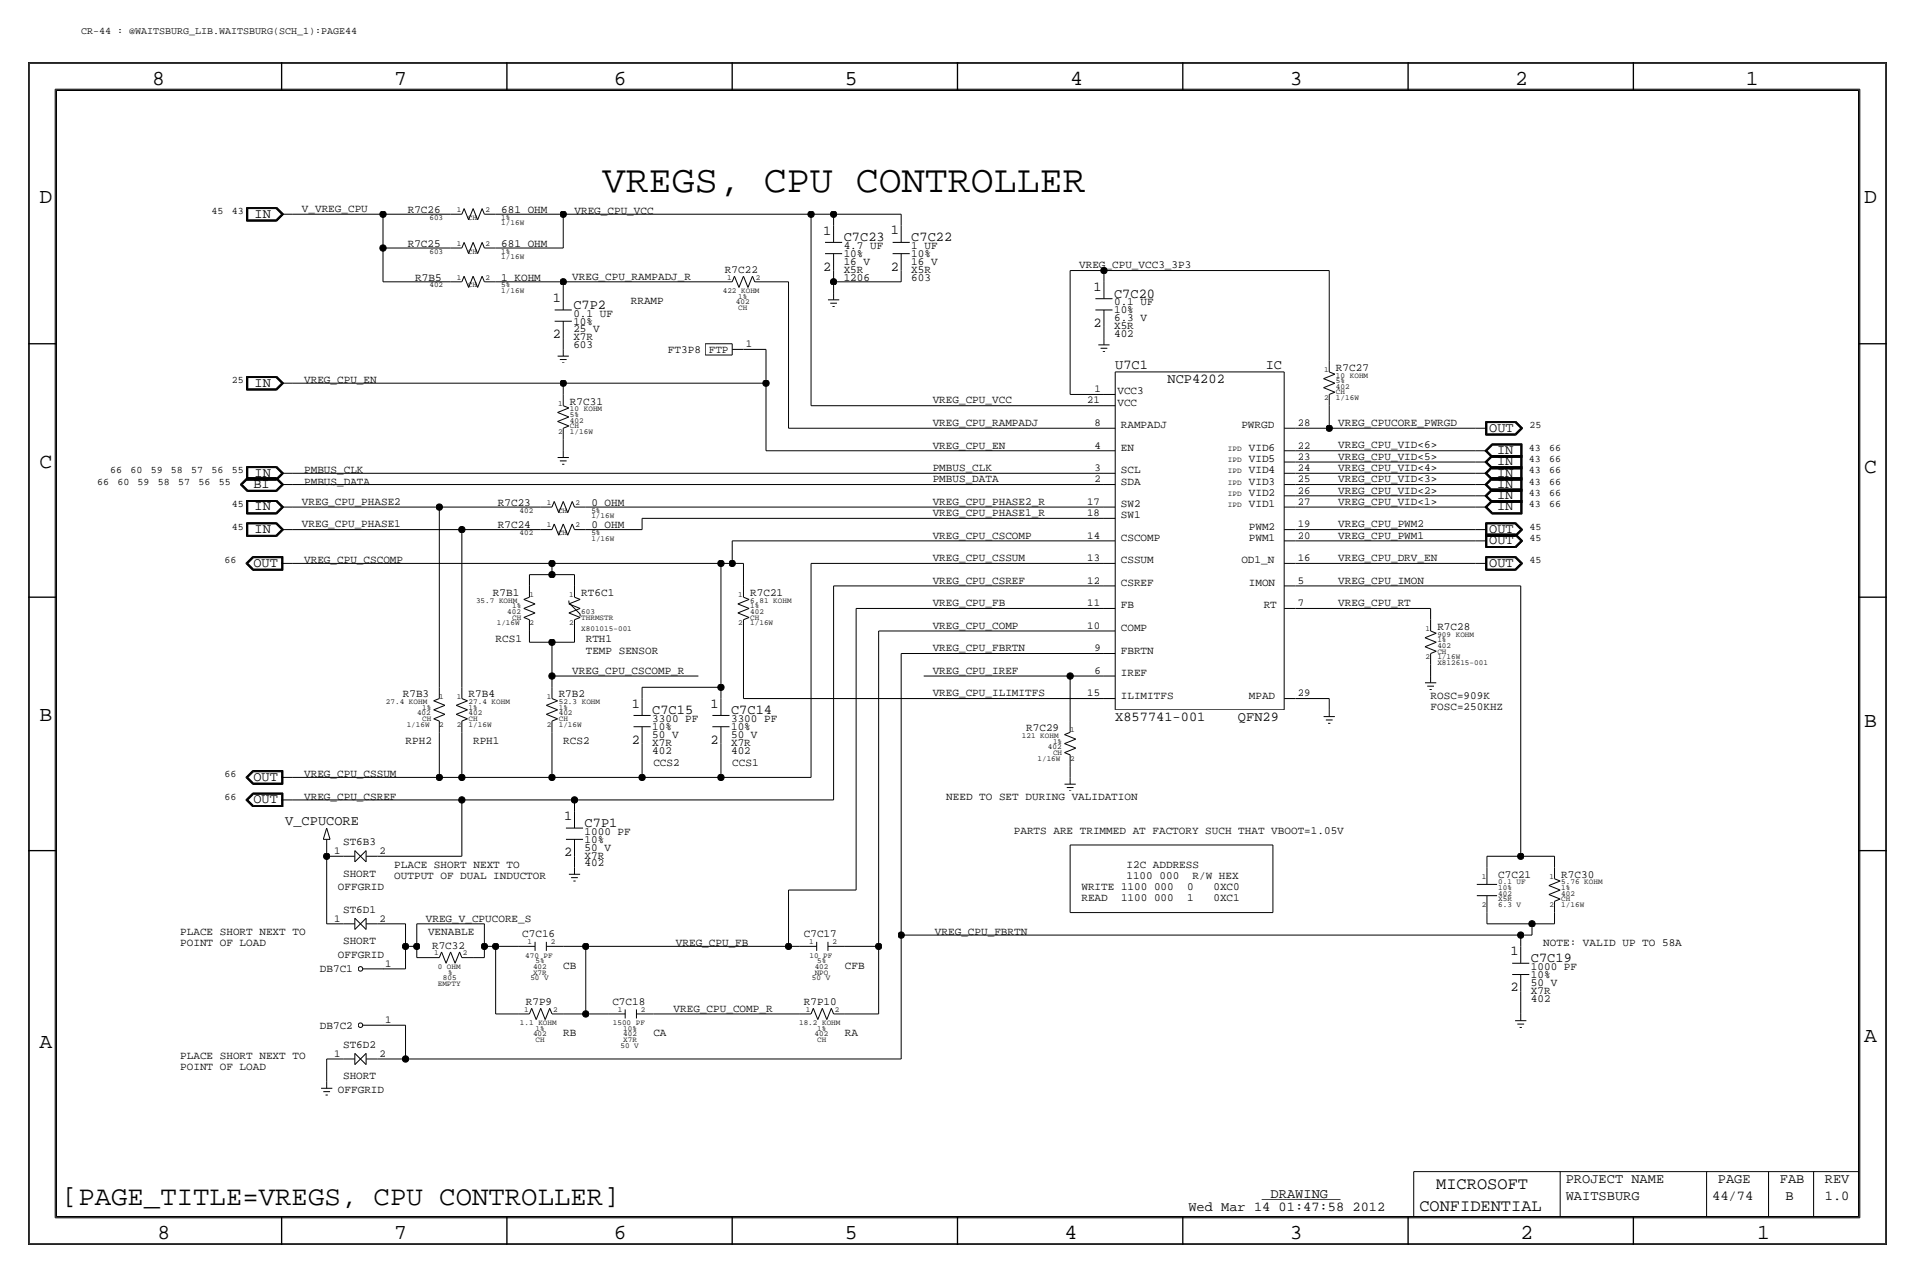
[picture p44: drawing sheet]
<svg xmlns="http://www.w3.org/2000/svg" width="432mm" height="287mm" viewBox="0 0 432 287" stroke-linecap="round" stroke-linejoin="round" font-family="sans-serif">
<defs><g id="words">
<text font-size="8.6" x="135.9" y="43.2">VREGS, CPU CONTROLLER</text>
<text font-size="6.2" x="14" y="271.8">[PAGE_TITLE=VREGS, CPU CONTROLLER]</text>
<g font-size="4.8">
<text x="34.3" y="19.1">8</text>
<text x="88.9" y="19.1">7</text>
<text x="138.4" y="19.1">6</text>
<text x="190.5" y="19.1">5</text>
<text x="241.3" y="19.1">4</text>
<text x="290.8" y="19.1">3</text>
<text x="341.6" y="19.1">2</text>
<text x="393.7" y="19.1">1</text>
<text x="8.9" y="45.8">D</text>
<text x="420.4" y="45.8">D</text>
<text x="8.9" y="105.5">C</text>
<text x="420.4" y="106.7">C</text>
<text x="8.9" y="162.6">B</text>
<text x="420.4" y="163.9">B</text>
<text x="8.9" y="236.3">A</text>
<text x="420.4" y="235">A</text>
<text x="35.5" y="279.4">8</text>
<text x="88.9" y="279.4">7</text>
<text x="138.4" y="279.4">6</text>
<text x="190.5" y="279.4">5</text>
<text x="240" y="279.4">4</text>
<text x="290.8" y="279.4">3</text>
<text x="342.9" y="279.4">2</text>
<text x="396.2" y="279.4">1</text>
</g>
<g font-size="3.8">
<text x="323.9" y="268">MICROSOFT</text>
<text x="320" y="273.1">CONFIDENTIAL</text>
</g>
<g font-size="3.1">
<text x="57.4" y="49.1">IN</text>
<text x="185.6" y="52.9">1</text>
<text x="200.9" y="52.9">1</text>
<text x="190.2" y="54.4">C7C23</text>
<text x="205.5" y="54.4">C7C22</text>
<text x="185.6" y="61">2</text>
<text x="200.9" y="61">2</text>
<text x="246.6" y="65.6">1</text>
<text x="124.7" y="68.1">1</text>
<text x="129.3" y="69.6">C7P2</text>
<text x="251.2" y="67.1">C7C20</text>
<text x="124.7" y="76.3">2</text>
<text x="246.6" y="73.7">2</text>
<text x="251.5" y="83.1">U7C1</text>
<text x="285.4" y="83.1">IC</text>
<text x="57.4" y="87.2">IN</text>
<text x="263.2" y="86.4">NCP4202</text>
<text x="335.8" y="97.3">OUT</text>
<text x="57.4" y="107.5">IN</text>
<text x="337.6" y="107.5">IN</text>
<text x="337.6" y="105">IN</text>
<text x="337.6" y="102.4">IN</text>
<text x="57.1" y="110">BI</text>
<text x="337.6" y="112.6">IN</text>
<text x="337.6" y="110">IN</text>
<text x="57.4" y="115.1">IN</text>
<text x="337.6" y="115.1">IN</text>
<text x="57.4" y="120.2">IN</text>
<text x="335.8" y="120.2">OUT</text>
<text x="335.8" y="122.7">OUT</text>
<text x="57.1" y="127.8">OUT</text>
<text x="335.8" y="127.8">OUT</text>
<text x="142.4" y="159.6">1</text>
<text x="147.1" y="161.1">C7C15</text>
<text x="160.2" y="159.6">1</text>
<text x="164.8" y="161.1">C7C14</text>
<text x="142.4" y="167.7">2</text>
<text x="160.2" y="167.7">2</text>
<text x="251.5" y="162.6">X857741-001</text>
<text x="279.1" y="162.6">QFN29</text>
<text x="57.1" y="176.1">OUT</text>
<text x="57.1" y="181.2">OUT</text>
<text x="127.2" y="185">1</text>
<text x="64.3" y="186.1">V_CPUCORE</text>
<text x="131.8" y="186.5">C7P1</text>
<text x="127.2" y="193.1">2</text>
<text x="340.6" y="215.4">1</text>
<text x="345.2" y="217">C7C19</text>
<text x="340.6" y="223.6">2</text>
<text x="353.1" y="266.8">PROJECT NAME</text>
<text x="387.3" y="266.8">PAGE</text>
<text x="401.3" y="266.8">FAB</text>
<text x="411.5" y="266.8">REV</text>
<text x="268" y="273.1">Wed Mar 14 01:47:58 2012</text>
<text x="286.5" y="270.1">DRAWING</text>
<text x="353.1" y="270.6">WAITSBURG</text>
<text x="386.1" y="270.6">44/74</text>
<text x="402.6" y="270.6">B</text>
<text x="411.5" y="270.6">1.0</text>
</g>
<g font-size="2.5">
<text x="68.1" y="47.8">V_VREG_CPU</text>
<text x="91.9" y="48.1">R7C26</text>
<text x="113" y="48.1">681 OHM</text>
<text x="129.5" y="48.3">VREG_CPU_VCC</text>
<text x="91.9" y="55.7">R7C25</text>
<text x="113" y="55.7">681 OHM</text>
<text x="190.2" y="56.2">4.7 UF</text>
<text x="190.2" y="58">10%</text>
<text x="190.2" y="59.7">16 V</text>
<text x="205.5" y="56.2">1 UF</text>
<text x="205.5" y="59.7">16 V</text>
<text x="205.5" y="58">10%</text>
<text x="93.6" y="63.3">R7B5</text>
<text x="113" y="63.3">1 KOHM</text>
<text x="129" y="63">VREG_CPU_RAMPADJ_R</text>
<text x="163.5" y="61.5">R7C22</text>
<text x="190.2" y="61.5">X5R</text>
<text x="190.2" y="63.3">1206</text>
<text x="205.5" y="61.5">X5R</text>
<text x="205.5" y="63.3">603</text>
<text x="243.3" y="60.5">VREG_CPU_VCC3_3P3</text>
<text x="129.3" y="71.4">0.1 UF</text>
<text x="142.2" y="68.6">RRAMP</text>
<text x="251.2" y="70.7">10%</text>
<text x="251.2" y="68.9">0.1 UF</text>
<text x="129.3" y="75">25 V</text>
<text x="129.3" y="76.8">X7R</text>
<text x="129.3" y="73.2">10%</text>
<text x="251.2" y="76">402</text>
<text x="251.2" y="74.2">X5R</text>
<text x="251.2" y="72.4">6.3 V</text>
<text x="129.3" y="78.5">603</text>
<text x="150.6" y="79.6">FT3P8</text>
<text x="159.8" y="79.6">FTP</text>
<text x="301.2" y="83.6">R7C27</text>
<text x="68.6" y="86.4">VREG_CPU_EN</text>
<text x="252" y="89">VCC3</text>
<text x="128.5" y="91.2">R7C31</text>
<text x="210.3" y="91">VREG_CPU_VCC</text>
<text x="252" y="91.5">VCC</text>
<text x="210.3" y="96.1">VREG_CPU_RAMPADJ</text>
<text x="210.3" y="101.1">VREG_CPU_EN</text>
<text x="252.7" y="101.6">EN</text>
<text x="252.7" y="96.6">RAMPADJ</text>
<text x="279.9" y="96.6">PWRGD</text>
<text x="281.6" y="101.7">VID6</text>
<text x="301.8" y="101.1">VREG_CPU_VID&lt;6&gt;</text>
<text x="301.8" y="96.1">VREG_CPUCORE_PWRGD</text>
<text x="68.6" y="106.7">PMBUS_CLK</text>
<text x="210.3" y="106.2">PMBUS_CLK</text>
<text x="252.7" y="106.7">SCL</text>
<text x="281.6" y="104.2">VID5</text>
<text x="281.6" y="106.7">VID4</text>
<text x="301.8" y="106.2">VREG_CPU_VID&lt;4&gt;</text>
<text x="301.8" y="103.7">VREG_CPU_VID&lt;5&gt;</text>
<text x="68.1" y="113.8">VREG_CPU_PHASE2</text>
<text x="68.6" y="109.3">PMBUS_DATA</text>
<text x="210.3" y="113.8">VREG_CPU_PHASE2_R</text>
<text x="210.3" y="108.8">PMBUS_DATA</text>
<text x="252.7" y="109.3">SDA</text>
<text x="281.6" y="109.3">VID3</text>
<text x="281.6" y="111.8">VID2</text>
<text x="301.8" y="113.8">VREG_CPU_VID&lt;1&gt;</text>
<text x="301.8" y="111.3">VREG_CPU_VID&lt;2&gt;</text>
<text x="301.8" y="108.8">VREG_CPU_VID&lt;3&gt;</text>
<text x="68.1" y="118.9">VREG_CPU_PHASE1</text>
<text x="112.3" y="119.2">R7C24</text>
<text x="112.3" y="114.1">R7C23</text>
<text x="133.3" y="119.2">0 OHM</text>
<text x="133.3" y="114.1">0 OHM</text>
<text x="210.3" y="116.4">VREG_CPU_PHASE1_R</text>
<text x="252.7" y="114.4">SW2</text>
<text x="252.7" y="116.9">SW1</text>
<text x="281.6" y="114.4">VID1</text>
<text x="281.6" y="119.4">PWM2</text>
<text x="301.8" y="118.9">VREG_CPU_PWM2</text>
<text x="210.3" y="121.5">VREG_CPU_CSCOMP</text>
<text x="252.7" y="122">CSCOMP</text>
<text x="281.6" y="122">PWM1</text>
<text x="301.8" y="121.5">VREG_CPU_PWM1</text>
<text x="68.6" y="127.1">VREG_CPU_CSCOMP</text>
<text x="210.3" y="131.6">VREG_CPU_CSREF</text>
<text x="210.3" y="126.5">VREG_CPU_CSSUM</text>
<text x="252.7" y="127.1">CSSUM</text>
<text x="279.9" y="127.1">OD1_N</text>
<text x="301.8" y="131.6">VREG_CPU_IMON</text>
<text x="301.8" y="126.5">VREG_CPU_DRV_EN</text>
<text x="111.2" y="134.4">R7B1</text>
<text x="131.1" y="134.4">RT6C1</text>
<text x="169.2" y="134.4">R7C21</text>
<text x="210.3" y="136.7">VREG_CPU_FB</text>
<text x="252.7" y="137.2">FB</text>
<text x="252.7" y="132.1">CSREF</text>
<text x="281.6" y="132.1">IMON</text>
<text x="284.9" y="137.2">RT</text>
<text x="301.8" y="136.7">VREG_CPU_RT</text>
<text x="210.3" y="141.8">VREG_CPU_COMP</text>
<text x="252.7" y="142.3">COMP</text>
<text x="324.1" y="142">R7C28</text>
<text x="111.8" y="144.8">RCS1</text>
<text x="132.1" y="144.8">RTH1</text>
<text x="132.1" y="147.4">TEMP SENSOR</text>
<text x="210.3" y="146.9">VREG_CPU_FBRTN</text>
<text x="252.7" y="147.4">FBRTN</text>
<text x="129" y="151.9">VREG_CPU_CSCOMP_R</text>
<text x="210.3" y="151.9">VREG_CPU_IREF</text>
<text x="252.7" y="152.5">IREF</text>
<text x="90.8" y="157.3">R7B3</text>
<text x="105.7" y="157.3">R7B4</text>
<text x="126" y="157.3">R7B2</text>
<text x="210.3" y="157">VREG_CPU_ILIMITFS</text>
<text x="252.7" y="157.5">ILIMITFS</text>
<text x="281.6" y="157.5">MPAD</text>
<text x="322.6" y="160.1">FOSC=250KHZ</text>
<text x="322.6" y="157.5">ROSC=909K</text>
<text x="91.4" y="167.7">RPH2</text>
<text x="106.7" y="167.7">RPH1</text>
<text x="127" y="167.7">RCS2</text>
<text x="147.1" y="164.6">10%</text>
<text x="147.1" y="166.4">50 V</text>
<text x="147.1" y="162.9">3300 PF</text>
<text x="164.8" y="164.6">10%</text>
<text x="164.8" y="166.4">50 V</text>
<text x="164.8" y="162.9">3300 PF</text>
<text x="231.4" y="164.9">R7C29</text>
<text x="147.1" y="168.2">X7R</text>
<text x="147.1" y="170">402</text>
<text x="147.3" y="172.8">CCS2</text>
<text x="164.8" y="170">402</text>
<text x="164.8" y="168.2">X7R</text>
<text x="165.1" y="172.8">CCS1</text>
<text x="68.6" y="175.3">VREG_CPU_CSSUM</text>
<text x="68.6" y="180.4">VREG_CPU_CSREF</text>
<text x="213.4" y="180.4">NEED TO SET DURING VALIDATION</text>
<text x="77.4" y="190.6">ST6B3</text>
<text x="131.8" y="188.3">1000 PF</text>
<text x="131.8" y="190">10%</text>
<text x="131.8" y="191.8">50 V</text>
<text x="228.6" y="188">PARTS ARE TRIMMED AT FACTORY SUCH THAT VBOOT=1.05V</text>
<text x="77.4" y="197.7">SHORT</text>
<text x="88.9" y="195.6">PLACE SHORT NEXT TO</text>
<text x="131.8" y="193.6">X7R</text>
<text x="131.8" y="195.4">402</text>
<text x="254" y="195.6">I2C ADDRESS</text>
<text x="337.8" y="197.9">C7C21</text>
<text x="352" y="197.9">R7C30</text>
<text x="76.2" y="200.7">OFFGRID</text>
<text x="88.9" y="198.2">OUTPUT OF DUAL INDUCTOR</text>
<text x="243.8" y="203.3">READ</text>
<text x="243.8" y="200.7">WRITE 1100 000</text>
<text x="252.8" y="203.3">1100 000</text>
<text x="254" y="198.2">1100 000</text>
<text x="267.7" y="203.3">1</text>
<text x="267.7" y="200.7">0</text>
<text x="268.9" y="198.2">R/W HEX</text>
<text x="273.6" y="203.3">0XC1</text>
<text x="273.6" y="200.7">0XC0</text>
<text x="77.4" y="205.8">ST6D1</text>
<text x="96" y="207.8">VREG_V_CPUCORE_S</text>
<text x="40.6" y="210.9">PLACE SHORT NEXT TO</text>
<text x="40.6" y="213.4">POINT OF LOAD</text>
<text x="76.2" y="216">OFFGRID</text>
<text x="77.4" y="212.9">SHORT</text>
<text x="96.5" y="210.9">VENABLE</text>
<text x="97.4" y="213.9">R7C32</text>
<text x="117.8" y="211.4">C7C16</text>
<text x="152.4" y="213.4">VREG_CPU_FB</text>
<text x="181.3" y="211.4">C7C17</text>
<text x="210.8" y="210.9">VREG_CPU_FBRTN</text>
<text x="348" y="213.4">NOTE: VALID UP TO 58A</text>
<text x="72.1" y="219.3">DB7C1</text>
<text x="127" y="218.5">CB</text>
<text x="190.5" y="218.5">CFB</text>
<text x="345.2" y="220.5">10%</text>
<text x="345.2" y="218.7">1000 PF</text>
<text x="118.6" y="226.6">R7P9</text>
<text x="138.1" y="226.6">C7C18</text>
<text x="181.3" y="226.6">R7P10</text>
<text x="345.2" y="222.3">50 V</text>
<text x="345.2" y="225.8">402</text>
<text x="345.2" y="224.1">X7R</text>
<text x="72.1" y="232">DB7C2</text>
<text x="127" y="233.7">RB</text>
<text x="147.3" y="233.7">CA</text>
<text x="151.9" y="228.1">VREG_CPU_COMP_R</text>
<text x="190.5" y="233.7">RA</text>
<text x="40.6" y="238.8">PLACE SHORT NEXT TO</text>
<text x="77.4" y="236.3">ST6D2</text>
<text x="40.6" y="241.4">POINT OF LOAD</text>
<text x="77.4" y="243.4">SHORT</text>
<text x="76.2" y="246.4">OFFGRID</text>
</g>
<g font-size="2.4">
<text x="168.1" y="78.3">1</text>
<text x="246.8" y="88.4">1</text>
<text x="245.2" y="91">21</text>
<text x="246.8" y="96.1">8</text>
<text x="246.8" y="101.2">4</text>
<text x="292.6" y="101.1">22</text>
<text x="292.6" y="96.1">28</text>
<text x="246.8" y="106.2">3</text>
<text x="292.6" y="103.7">23</text>
<text x="292.6" y="106.2">24</text>
<text x="245.2" y="113.8">17</text>
<text x="246.8" y="108.8">2</text>
<text x="292.6" y="108.8">25</text>
<text x="292.6" y="111.3">26</text>
<text x="292.6" y="113.8">27</text>
<text x="245.2" y="116.4">18</text>
<text x="292.6" y="118.9">19</text>
<text x="245.2" y="121.5">14</text>
<text x="292.6" y="121.5">20</text>
<text x="245.2" y="126.5">13</text>
<text x="245.2" y="131.6">12</text>
<text x="292.6" y="126.5">16</text>
<text x="292.6" y="131.6">5</text>
<text x="245.2" y="136.7">11</text>
<text x="292.6" y="136.7">7</text>
<text x="245.2" y="141.8">10</text>
<text x="246.8" y="146.9">9</text>
<text x="246.8" y="152">6</text>
<text x="245.2" y="157">15</text>
<text x="292.6" y="157">29</text>
<text x="75.3" y="192.6">1</text>
<text x="85.6" y="192.6">2</text>
<text x="75.3" y="207.8">1</text>
<text x="85.6" y="207.8">2</text>
<text x="86.9" y="218">1</text>
<text x="86.9" y="230.7">1</text>
<text x="75.3" y="238.3">1</text>
<text x="85.6" y="238.3">2</text>
</g>
<g font-size="2.3">
<text x="18.3" y="7.7">CR-44 : @WAITSBURG_LIB.WAITSBURG(SCH_1):PAGE44</text>
<text x="47.7" y="48.3">45</text>
<text x="52.3" y="48.3">43</text>
<text x="52.3" y="86.4">25</text>
<text x="344.7" y="101.7">43</text>
<text x="344.9" y="96.6">25</text>
<text x="349.3" y="101.7">66</text>
<text x="24.8" y="106.7">66</text>
<text x="29.4" y="106.7">60</text>
<text x="34" y="106.7">59</text>
<text x="38.6" y="106.7">58</text>
<text x="43.1" y="106.7">57</text>
<text x="47.7" y="106.7">56</text>
<text x="52.3" y="106.7">55</text>
<text x="344.7" y="106.7">43</text>
<text x="344.7" y="104.2">43</text>
<text x="349.3" y="106.7">66</text>
<text x="349.3" y="104.2">66</text>
<text x="21.9" y="109.3">66</text>
<text x="26.5" y="109.3">60</text>
<text x="31" y="109.3">59</text>
<text x="35.6" y="109.3">58</text>
<text x="40.2" y="109.3">57</text>
<text x="44.8" y="109.3">56</text>
<text x="49.3" y="109.3">55</text>
<text x="344.7" y="111.8">43</text>
<text x="344.7" y="109.3">43</text>
<text x="349.3" y="111.8">66</text>
<text x="349.3" y="109.3">66</text>
<text x="52.3" y="119.4">45</text>
<text x="52.3" y="114.4">45</text>
<text x="344.7" y="114.4">43</text>
<text x="344.9" y="119.4">45</text>
<text x="349.3" y="114.4">66</text>
<text x="344.9" y="122">45</text>
<text x="50.6" y="127.1">66</text>
<text x="344.9" y="127.1">45</text>
<text x="50.6" y="175.3">66</text>
<text x="50.6" y="180.4">66</text>
</g>
<g font-size="1.7">
<text x="103" y="47.8">1</text>
<text x="109.5" y="47.8">2</text>
<text x="96.8" y="49.6">603</text>
<text x="105.5" y="49.6">CH</text>
<text x="113" y="49.6">1%</text>
<text x="113" y="50.9">1/16W</text>
<text x="96.8" y="57.2">603</text>
<text x="103" y="55.4">1</text>
<text x="105.5" y="57.2">CH</text>
<text x="109.5" y="55.4">2</text>
<text x="113" y="57.2">1%</text>
<text x="113" y="58.5">1/16W</text>
<text x="96.8" y="64.8">402</text>
<text x="103" y="63">1</text>
<text x="105.5" y="64.8">CH</text>
<text x="109.5" y="63">2</text>
<text x="113" y="64.8">5%</text>
<text x="163.9" y="63">1</text>
<text x="170.4" y="63">2</text>
<text x="113" y="66.1">1/16W</text>
<text x="163" y="66.1">422 KOHM</text>
<text x="165.9" y="68.6">402</text>
<text x="166.5" y="67.4">1%</text>
<text x="166.5" y="69.9">CH</text>
<text x="298.6" y="83.9">1</text>
<text x="301.2" y="87.7">402</text>
<text x="301.2" y="85.1">10 KOHM</text>
<text x="301.2" y="88.9">CH</text>
<text x="301.2" y="86.4">5%</text>
<text x="125.8" y="91.5">1</text>
<text x="128.5" y="92.8">10 KOHM</text>
<text x="128.5" y="94">5%</text>
<text x="128.5" y="95.3">402</text>
<text x="298.6" y="90.2">2</text>
<text x="301.2" y="90.2">1/16W</text>
<text x="125.8" y="97.8">2</text>
<text x="128.5" y="97.8">1/16W</text>
<text x="128.5" y="96.6">CH</text>
<text x="276.9" y="101.7">IPD</text>
<text x="276.9" y="104.2">IPD</text>
<text x="276.9" y="106.7">IPD</text>
<text x="123.3" y="113.8">1</text>
<text x="129.8" y="113.8">2</text>
<text x="276.9" y="111.8">IPD</text>
<text x="276.9" y="109.3">IPD</text>
<text x="117.1" y="115.6">402</text>
<text x="123.3" y="118.9">1</text>
<text x="125.8" y="115.6">CH</text>
<text x="129.8" y="118.9">2</text>
<text x="133.3" y="116.9">1/16W</text>
<text x="133.3" y="115.6">5%</text>
<text x="276.9" y="114.4">IPD</text>
<text x="117.1" y="120.7">402</text>
<text x="125.8" y="120.7">CH</text>
<text x="133.3" y="120.7">5%</text>
<text x="133.4" y="122">1/16W</text>
<text x="107.3" y="135.9">35.7 KOHM</text>
<text x="115.5" y="137.2">1%</text>
<text x="119.4" y="134.7">1</text>
<text x="128.4" y="134.7">1</text>
<text x="166.5" y="134.7">1</text>
<text x="169.2" y="135.9">6.81 KOHM</text>
<text x="169.2" y="137.2">1%</text>
<text x="112" y="141">1/16W</text>
<text x="114.4" y="138.5">402</text>
<text x="115.5" y="139.7">CH</text>
<text x="119.4" y="141">2</text>
<text x="128.4" y="141">2</text>
<text x="131.1" y="142.2">X801015-001</text>
<text x="131.1" y="138.5">603</text>
<text x="131.1" y="139.7">THRMSTR</text>
<text x="166.5" y="141">2</text>
<text x="169.2" y="138.5">402</text>
<text x="169.2" y="139.7">CH</text>
<text x="169.2" y="141">1/16W</text>
<text x="321.4" y="142.3">1</text>
<text x="324.1" y="143.6">909 KOHM</text>
<text x="321.4" y="148.6">2</text>
<text x="324.1" y="146.1">402</text>
<text x="324.1" y="149.9">X812615-001</text>
<text x="324.1" y="144.8">1%</text>
<text x="324.1" y="147.4">CH</text>
<text x="324.1" y="148.6">1/16W</text>
<text x="87" y="158.8">27.4 KOHM</text>
<text x="94" y="161.3">402</text>
<text x="95.2" y="160.1">1%</text>
<text x="99.1" y="157.5">1</text>
<text x="103" y="157.5">1</text>
<text x="105.7" y="158.8">27.4 KOHM</text>
<text x="105.7" y="161.3">402</text>
<text x="105.7" y="160.1">1%</text>
<text x="123.3" y="157.5">1</text>
<text x="126" y="161.3">402</text>
<text x="126" y="158.8">52.3 KOHM</text>
<text x="126" y="160.1">1%</text>
<text x="91.7" y="163.9">1/16W</text>
<text x="95.2" y="162.6">CH</text>
<text x="99.1" y="163.9">2</text>
<text x="103" y="163.9">2</text>
<text x="105.7" y="163.9">1/16W</text>
<text x="105.7" y="162.6">CH</text>
<text x="123.3" y="163.9">2</text>
<text x="126" y="163.9">1/16W</text>
<text x="126" y="162.6">CH</text>
<text x="230.4" y="166.4">121 KOHM</text>
<text x="237.4" y="167.7">1%</text>
<text x="241.3" y="165.2">1</text>
<text x="233.9" y="171.5">1/16W</text>
<text x="236.3" y="169">402</text>
<text x="237.4" y="170.2">CH</text>
<text x="241.3" y="171.5">2</text>
<text x="334.1" y="198.2">1</text>
<text x="337.8" y="203.3">X5R</text>
<text x="337.8" y="200.7">10%</text>
<text x="337.8" y="202">402</text>
<text x="337.8" y="199.4">0.1 UF</text>
<text x="349.4" y="198.2">1</text>
<text x="352" y="202">402</text>
<text x="352" y="200.7">1%</text>
<text x="352" y="199.4">5.76 KOHM</text>
<text x="352" y="203.3">CH</text>
<text x="334.1" y="204.5">2</text>
<text x="337.8" y="204.5">6.3 V</text>
<text x="349.4" y="204.5">2</text>
<text x="352" y="204.5">1/16W</text>
<text x="97.9" y="215.4">1</text>
<text x="104.4" y="215.4">2</text>
<text x="118.4" y="216">470 PF</text>
<text x="119" y="212.9">1</text>
<text x="124.2" y="212.9">2</text>
<text x="182.5" y="212.9">1</text>
<text x="182.5" y="216">10 PF</text>
<text x="187.7" y="212.9">2</text>
<text x="98.7" y="218.5">0 OHM</text>
<text x="99.9" y="221">805</text>
<text x="101" y="219.8">%</text>
<text x="119.6" y="221">50 V</text>
<text x="120.2" y="218.5">402</text>
<text x="120.2" y="219.8">X7R</text>
<text x="120.8" y="217.2">5%</text>
<text x="183.1" y="221">50 V</text>
<text x="183.7" y="218.5">402</text>
<text x="183.7" y="219.8">NPO</text>
<text x="184.3" y="217.2">5%</text>
<text x="98.7" y="222.3">EMPTY</text>
<text x="117.2" y="231.2">1.1 KOHM</text>
<text x="118.2" y="228.1">1</text>
<text x="120.2" y="233.7">402</text>
<text x="120.8" y="232.5">1%</text>
<text x="124.7" y="228.1">2</text>
<text x="138.2" y="231.2">1500 PF</text>
<text x="139.3" y="228.1">1</text>
<text x="140.5" y="232.5">10%</text>
<text x="140.5" y="233.7">402</text>
<text x="144.5" y="228.1">2</text>
<text x="180.2" y="231.2">18.2 KOHM</text>
<text x="181.7" y="228.1">1</text>
<text x="183.7" y="233.7">402</text>
<text x="184.3" y="232.5">1%</text>
<text x="188.2" y="228.1">2</text>
<text x="120.8" y="235">CH</text>
<text x="139.9" y="236.3">50 V</text>
<text x="140.5" y="235">X7R</text>
<text x="184.3" y="235">CH</text>
</g>
</g></defs>
<g fill="none" stroke="#000" stroke-width=".23">
<path d="M6.6 14.3h418.6zM6.6 14.3v266.2zM425.2 14.3v266.2zM12.4 20.1v254.5zM12.4 20.1h407zM419.4 20.1v254.5zM55.6 46.7v3.2zM55.6 49.9h6.8zM55.6 46.7h6.8zM55.7 46.8v3zM55.7 49.8h6.6zM55.7 46.8h6.6z"/>
<path d="M55.8 46.9v2.8zM55.8 49.7h6.5zM55.8 46.9h6.5zM55.9 47v2.6zM55.9 49.6h6.3zM55.9 47h6.3zM62.2 49.6l1.3-1.3zM62.2 47l1.3 1.3zM62.3 49.7l1.4-1.4zM62.3 46.9l1.4 1.4zM62.3 46.8l1.5 1.5zM62.3 49.8l1.5-1.5z"/>
<path d="M62.4 49.9l1.6-1.6zM62.4 46.7l1.6 1.6zM63.5 48.3h2.5zM66 48.3h20.4zM86.4 48.3h15.2zM86.4 48.3v7.6zM86.4 55.9v7.7zM86.4 55.9h15.2zM101.6 55.9h2.5zM101.6 48.3h2.5zM104.6 54.7l1.1 2.5zM104.6 47l1.1 2.6z"/>
<path d="M104.6 54.7l-.5 1.2zM104.6 47l-.5 1.3zM106.7 54.7l-1 2.5zM106.7 54.7l1 2.5zM106.7 47l-1 2.6zM106.7 47l1 2.6zM108.7 54.7l.5 1.2zM108.7 47l.5 1.3zM108.7 54.7l-1 2.5zM108.7 47l-1 2.6zM109.2 55.9h2.6zM109.2 48.3h2.6z"/>
<path d="M111.8 48.3h15.2zM111.8 55.9h15.2zM127 48.3h55.9zM127 48.3v7.6zM182.9 48.3h5.1zM182.9 48.3v43.2zM186 54.7h3.9zM186 57.2h3.9zM188 48.3v2.6zM188 48.3h15.2zM188 50.9v3.8zM188 57.2v3.8z"/>
<path d="M201.3 54.7h3.8zM201.3 57.2h3.8zM203.2 48.3v2.6zM203.2 50.9v3.8zM203.2 57.2v3.8zM86.4 63.6h15.2zM101.6 63.6h2.5zM104.6 62.3l1.1 2.5zM104.6 62.3l-.5 1.3zM106.7 62.3l-1 2.5zM106.7 62.3l1 2.5zM108.7 62.3l.5 1.3z"/>
<path d="M108.7 62.3l-1 2.5zM109.2 63.6h2.6zM111.8 63.6h15.2zM125.1 69.9h3.8zM125.1 72.4h3.8zM127 63.6h35.6zM127 78.8v1.5zM127 76.3v2.5zM127 63.6v2.5zM127 66.1v3.8zM127 72.4v3.9zM159 77.5v2.6z"/>
<path d="M159 77.5h6.1zM162.6 63.6h2.5zM165.1 78.8h2.5zM165.1 77.5v2.6zM165.6 62.3l-.5 1.3zM165.6 62.3l1 2.5zM167.6 62.3l1.1 2.5zM167.6 62.3l-1 2.5zM167.6 78.8h5.1zM169.7 62.3l.5 1.3zM169.7 62.3l-1 2.5zM170.2 63.6h2.5z"/>
<path d="M172.7 63.6h5.1zM172.7 78.8v7.6zM177.8 63.6v33zM186.7 67.6h2.5zM187.2 68.4h1.5zM187.7 69.1h.5zM188 63.6v2.5zM188 61v2.6zM188 63.6h15.2zM188 66.1v1.5zM203.2 61v2.6zM241.3 61h7.6z"/>
<path d="M241.3 61v28zM247 67.4h3.9zM247 69.9h3.9zM247.6 77.8h2.6zM248.2 78.5h1.5zM248.7 79.3h.5zM248.9 61h50.8zM248.9 73.7v2.6zM248.9 61v2.6zM248.9 63.6v3.8zM248.9 69.9v3.8zM248.9 76.3v1.5z"/>
<path d="M299.7 61v20.3zM55.6 84.8v3.2zM55.6 88h6.8zM55.6 84.8h6.8zM55.7 84.9v3zM55.7 87.9h6.6zM55.7 84.9h6.6zM55.8 85v2.8zM55.8 87.8h6.5zM55.8 85h6.5zM55.9 85.1v2.6zM55.9 87.7h6.3z"/>
<path d="M55.9 85.1h6.3zM62.2 87.7l1.3-1.3zM62.2 85.1l1.3 1.3zM62.3 87.8l1.4-1.4zM62.3 85l1.4 1.4zM62.3 84.9l1.5 1.5zM62.3 87.9l1.5-1.5zM62.4 88l1.6-1.6zM62.4 84.8l1.6 1.6zM63.5 86.4h2.5zM66 86.4h61zM125.7 93l2.6 1z"/>
<path d="M125.7 95l2.6 1.1zM125.7 80.3h2.6zM125.7 95l2.6-1zM125.7 93l2.6-1zM126.2 81.1h1.6zM126.7 81.8h.6zM127 96.6v2.5zM127 89v2.5zM127 91.5l1.3 .5zM127 96.6l1.3-.5zM127 99.1v2.6zM127 86.4h45.7z"/>
<path d="M127 86.4v2.6zM159 80.1h6.1zM172.7 86.4v15.3zM177.8 96.6h71.1zM182.9 91.5h66zM241.3 89h7.6zM248.9 91.5h2.6zM248.9 96.6h2.6zM248.9 89h2.6zM251.5 83.9v76.2zM251.5 83.9h38.1zM289.6 83.9v76.2z"/>
<path d="M289.6 96.6h2.5zM292.1 96.6h7.6zM298.4 87.4l2.6-1zM298.4 85.4l2.6 1zM298.4 85.4l2.6-1zM298.4 87.4l2.6 1zM299.7 91.5v5.1zM299.7 89v2.5zM299.7 81.3v2.6zM299.7 83.9l1.3 .5zM299.7 89l1.3-.6zM299.7 96.6h33z"/>
<path d="M332.7 96.6h2.6zM335 98.1h6.8zM335 95v3.1zM335 95h6.8zM335.1 95.1v2.9zM335.1 98h6.6zM335.1 95.1h6.6zM335.2 95.2v2.7zM335.2 97.9h6.5zM335.2 95.2h6.5zM335.3 95.3v2.5zM335.3 97.8h6.3z"/>
<path d="M335.3 95.3h6.3zM341.6 95.3l1.3 1.3zM341.6 97.8l1.3-1.2zM341.7 97.9l1.4-1.3zM341.7 95.2l1.4 1.4zM341.7 95.1l1.5 1.5zM341.7 98l1.5-1.4zM341.8 98.1l1.6-1.5zM341.8 95l1.6 1.6zM54.2 109.3l1.5-1.6zM54.2 109.3l1.5 1.5zM54.3 109.3l1.5 1.4z"/>
<path d="M54.3 109.3l1.5-1.5zM54.5 109.3l1.3 1.3zM54.5 109.3l1.3-1.4zM54.6 109.3l1.3-1.3zM54.6 109.3l1.3 1.2zM55.6 117.9v3.1zM55.6 117.9h6.8zM55.6 112.8v3.1zM55.6 115.9h6.8zM55.6 112.8h6.8zM55.6 105.2v3.1zM55.6 108.3h6.8z"/>
<path d="M55.6 105.2h6.8zM55.7 118v2.9zM55.7 112.9v2.9zM55.7 115.8h6.6zM55.7 105.3v2.9zM55.7 108.2h6.6zM55.7 118h6.6zM55.7 112.9h6.6zM55.7 105.3h6.6zM55.7 107.7h6.7zM55.7 110.8h6.7zM55.8 118.1v2.7z"/>
<path d="M55.8 113v2.7zM55.8 115.7h6.5zM55.8 105.4v2.7zM55.8 108.1h6.5zM55.8 118.1h6.5zM55.8 113h6.5zM55.8 105.4h6.5zM55.8 107.8h6.5zM55.8 110.7h6.5zM55.8 110.6h6.5zM55.8 107.9h6.5zM55.9 118.2v2.5z"/>
<path d="M55.9 113.1v2.5zM55.9 115.6h6.3zM55.9 105.5v2.5zM55.9 108h6.3zM55.9 118.2h6.3zM55.9 113.1h6.3zM55.9 105.5h6.3zM55.9 110.5h6.3zM62.2 115.6l1.3-1.2zM62.2 118.2l1.3 1.2zM62.2 113.1l1.3 1.3zM62.2 105.5l1.3 1.2z"/>
<path d="M62.2 110.5l1.3-1.2zM62.2 108l1.3 1.3zM62.3 115.7l1.4-1.3zM62.3 108.1l1.4-1.4zM62.3 118.1l1.4 1.3zM62.3 113l1.4 1.4zM62.3 105.4l1.4 1.3zM62.3 107.9l1.4 1.4zM62.3 110.6l1.4-1.3zM62.3 118l1.5 1.4zM62.3 112.9l1.5 1.5zM62.3 105.3l1.5 1.4z"/>
<path d="M62.3 115.8l1.5-1.4zM62.3 108.2l1.5-1.5zM62.3 110.7l1.5-1.4zM62.3 107.8l1.5 1.5zM62.4 115.9l1.6-1.5zM62.4 108.3l1.6-1.6zM62.4 117.9l1.6 1.5zM62.4 112.8l1.6 1.6zM62.4 105.2l1.6 1.5zM62.4 110.8l1.6-1.5zM62.4 107.7l1.6 1.6zM63.5 119.4h2.5z"/>
<path d="M63.5 114.4h2.5zM63.5 106.7h2.5zM63.5 106.7l-1.3 1.3zM63.5 109.3h2.5zM66 106.7h182.9zM66 109.3h182.9zM66 119.4h38.1zM66 114.4h33.1zM99.1 114.4v40.6zM99.1 114.4h22.8zM104.1 119.4h17.8zM104.1 119.4v35.6z"/>
<path d="M121.9 119.4h2.6zM121.9 114.4h2.6zM125 118.2l1 2.5zM125 113.1l1 2.5zM125 118.2l-.5 1.2zM125 113.1l-.5 1.3zM125.7 103.2h2.6zM126.2 103.9h1.6zM126.7 104.7h.6zM127 118.2l-1 2.5zM127 118.2l1 2.5zM127 113.1l-1 2.5z"/>
<path d="M127 113.1l1 2.5zM127 101.7v1.5zM129 118.2l.5 1.2zM129 113.1l.5 1.3zM129 118.2l-1 2.5zM129 113.1l-1 2.5zM129.5 119.4h2.6zM129.5 114.4h2.6zM132.1 114.4h116.8zM132.1 119.4h12.7zM144.8 116.9h104.1zM144.8 116.9v2.5z"/>
<path d="M172.7 101.7h76.2zM248.9 101.7h2.6zM248.9 109.3h2.6zM248.9 106.7h2.6zM248.9 114.4h2.6zM248.9 116.9h2.6zM289.6 104.2h2.5zM289.6 106.7h2.5zM289.6 101.7h2.5zM289.6 109.3h2.5zM289.6 111.8h2.5zM289.6 114.4h2.5z"/>
<path d="M289.6 119.4h2.5zM292.1 114.4h40.6zM292.1 111.8h40.6zM292.1 109.3h40.6zM292.1 106.7h40.6zM292.1 104.2h40.6zM292.1 101.7h40.6zM292.1 119.4h40.6zM332.7 114.4h2.6zM332.7 111.8h2.6zM332.7 109.3h2.6zM332.7 106.7h2.6z"/>
<path d="M332.7 104.2h2.6zM332.7 101.7h2.6zM332.7 119.4h2.6zM334.8 114.4l1.6-1.6zM334.8 114.4l1.6 1.5zM334.8 111.8l1.6-1.6zM334.8 111.8l1.6 1.6zM334.8 109.3l1.6-1.6zM334.8 109.3l1.6 1.5zM334.8 106.7l1.6-1.5zM334.8 106.7l1.6 1.6zM334.8 104.2l1.6-1.6z"/>
<path d="M334.8 104.2l1.6 1.6zM334.8 101.7l1.6-1.6zM334.8 101.7l1.6 1.5zM335 114.4l1.4-1.5zM335 114.4l1.4 1.4zM335 111.8l1.4-1.5zM335 111.8l1.4 1.5zM335 109.3l1.4-1.5zM335 109.3l1.4 1.4zM335 106.7l1.4-1.4zM335 106.7l1.4 1.5zM335 104.2l1.4-1.5z"/>
<path d="M335 104.2l1.4 1.5zM335 101.7l1.4-1.5zM335 101.7l1.4 1.4zM335 117.9v3.1zM335 117.9h6.8zM335.1 118v2.9zM335.1 118h6.6zM335.1 114.4l1.4 1.3zM335.1 111.8l1.4 1.4zM335.1 109.3l1.4 1.3zM335.1 106.7l1.4 1.4zM335.1 104.2l1.4 1.4z"/>
<path d="M335.1 101.7l1.4 1.3zM335.1 114.4l1.4-1.4zM335.1 111.8l1.4-1.4zM335.1 109.3l1.4-1.4zM335.1 106.7l1.4-1.3zM335.1 104.2l1.4-1.4zM335.1 101.7l1.4-1.4zM335.2 118.1v2.7zM335.2 118.1h6.5zM335.3 114.4l1.3-1.3zM335.3 109.3l1.3-1.3zM335.3 101.7l1.3-1.3z"/>
<path d="M335.3 118.2v2.5zM335.3 114.4l1.3 1.2zM335.3 111.8l1.3 1.3zM335.3 109.3l1.3 1.2zM335.3 106.7l1.3 1.3zM335.3 104.2l1.3 1.3zM335.3 101.7l1.3 1.2zM335.3 118.2h6.3zM336.4 112.8h6.8zM336.4 115.9h6.8zM336.4 110.2h6.8zM336.4 113.4h6.8z"/>
<path d="M336.4 107.7h6.8zM336.4 110.8h6.8zM336.4 105.2h6.8zM336.4 108.3h6.8zM336.4 102.6h6.8zM336.4 105.8h6.8zM336.4 100.1h6.8zM336.4 103.2h6.8zM336.4 115.8h6.7zM336.4 113.3h6.7zM336.4 110.7h6.7zM336.4 108.2h6.7z"/>
<path d="M336.4 105.7h6.7zM336.4 103.1h6.7zM336.4 112.9h6.7zM336.4 110.3h6.7zM336.4 107.8h6.7zM336.4 105.3h6.7zM336.4 102.7h6.7zM336.4 100.2h6.7zM336.5 113h6.5zM336.5 115.7h6.5zM336.5 110.4h6.5zM336.5 113.2h6.5z"/>
<path d="M336.5 107.9h6.5zM336.5 110.6h6.5zM336.5 105.4h6.5zM336.5 108.1h6.5zM336.5 102.8h6.5zM336.5 105.6h6.5zM336.5 100.3h6.5zM336.5 103h6.5zM336.6 115.6h6.3zM336.6 113.1h6.3zM336.6 110.5h6.3zM336.6 108h6.3z"/>
<path d="M336.6 105.5h6.3zM336.6 102.9h6.3zM336.6 110.5l-1.3 1.3zM336.6 105.5l-1.3 1.2zM336.6 102.9l-1.3 1.3zM336.6 100.4h6.3zM341.6 118.2l1.3 1.2zM341.7 118.1l1.4 1.3zM341.7 118l1.5 1.4zM341.8 117.9l1.6 1.5zM342.9 113.1v2.5zM342.9 110.5v2.6z"/>
<path d="M342.9 108v2.5zM342.9 105.5v2.5zM342.9 102.9v2.6zM342.9 100.4v2.5zM343 113v2.7zM343 110.4v2.8zM343 107.9v2.7zM343 105.4v2.7zM343 102.8v2.8zM343 100.3v2.7zM343.1 112.9v2.9zM343.1 110.3v3z"/>
<path d="M343.1 107.8v2.9zM343.1 105.3v2.9zM343.1 102.7v3zM343.1 100.2v2.9zM343.2 112.8v3.1zM343.2 110.2v3.2zM343.2 107.7v3.1zM343.2 105.2v3.1zM343.2 102.6v3.2zM343.2 100.1v3.1zM55.4 127.1l1.6-1.6zM55.4 127.1l1.6 1.5z"/>
<path d="M55.6 127.1l1.4 1.4zM55.6 127.1l1.4-1.5zM55.6 121h6.8zM55.7 120.9h6.6zM55.7 127.1l1.4 1.3zM55.7 127.1l1.4-1.4zM55.8 120.8h6.5zM55.9 127.1l1.2-1.3zM55.9 127.1l1.2 1.2zM55.9 120.7h6.3zM57 125.5h6.8zM57 128.6h6.8z"/>
<path d="M57 125.6h6.7zM57 128.5h6.7zM57.1 125.7h6.5zM57.1 128.4h6.5zM57.1 125.8h6.4zM57.1 128.3h6.4zM62.2 120.7l1.3-1.3zM62.3 120.8l1.4-1.4zM62.3 120.9l1.5-1.5zM62.4 121l1.6-1.6zM63.5 125.8v2.5zM63.5 127.1h2.5z"/>
<path d="M63.6 125.7v2.7zM63.7 125.6v2.9zM63.8 125.5v3.1zM66 127.1h58.5zM118.1 137.2l2.5 1zM118.1 137.2l2.5-1zM118.1 135.2l1.3-.5zM118.1 135.2l2.5 1zM118.1 139.2l1.3 .6zM118.1 139.2l2.5-1zM119.4 139.8v2.5zM119.4 132.1v2.6z"/>
<path d="M119.4 129.6h5.1zM119.4 129.6v2.5zM124.5 127.1v2.5zM124.5 129.6h5zM124.5 127.1h38.1zM128.3 138.2l2.5 1zM128.3 138.2l2.5-1zM128.3 136.2l2.5 1zM128.3 136.2l2.5-1zM128.3 135.9l2.5 2.6zM128.3 135.4v.5zM129.5 139.8v2.5z"/>
<path d="M129.5 139.8l1.3-.6zM129.5 132.1v2.6zM129.5 134.7l1.3 .5zM129.5 129.6v2.5zM130.8 138.5v.5zM162.6 127.1v27.9zM162.6 127.1h2.5zM165.1 122h83.8zM165.1 122v5.1zM165.1 127.1h2.5zM166.4 138.2l2.5-1zM166.4 136.2l2.5 1z"/>
<path d="M166.4 136.2l2.5-1zM166.4 138.2l2.5 1zM167.6 139.8v2.5zM167.6 132.1v2.6zM167.6 134.7l1.3 .5zM167.6 139.8l1.3-.6zM167.6 127.1v5zM182.9 127.1h66zM182.9 127.1v48.2zM188 132.1h60.9zM188 132.1v48.3zM193 137.2h55.9z"/>
<path d="M193 137.2v63.5zM248.9 122h2.6zM248.9 127.1h2.6zM248.9 137.2h2.6zM248.9 132.1h2.6zM289.6 127.1h2.5zM289.6 132.1h2.5zM289.6 137.2h2.5zM289.6 122h2.5zM292.1 137.2h30.5zM292.1 132.1h50.8zM292.1 122h40.6z"/>
<path d="M292.1 127.1h40.6zM322.6 139.8v2.5zM322.6 137.2v2.6zM332.7 122h2.6zM332.7 127.1h2.6zM335 121h6.8zM335 123.5h6.8zM335 120.4v3.1zM335 128.6h6.8zM335 125.5v3.1zM335 120.4h6.8zM335 125.5h6.8z"/>
<path d="M335.1 120.9h6.6zM335.1 120.5v2.9zM335.1 123.4h6.6zM335.1 125.6v2.9zM335.1 128.5h6.6zM335.1 120.5h6.6zM335.1 125.6h6.6zM335.2 120.8h6.5zM335.2 120.6v2.7zM335.2 123.3h6.5zM335.2 125.7v2.7zM335.2 128.4h6.5z"/>
<path d="M335.2 120.6h6.5zM335.2 125.7h6.5zM335.3 120.7h6.3zM335.3 120.7v2.5zM335.3 123.2h6.3zM335.3 125.8v2.5zM335.3 128.3h6.3zM335.3 125.8h6.3zM341.6 120.7l1.3 1.3zM341.6 125.8l1.3 1.3zM341.6 120.7l1.3-1.3zM341.6 123.2l1.3-1.2z"/>
<path d="M341.6 128.3l1.3-1.2zM341.7 120.8l1.4-1.4zM341.7 123.3l1.4-1.3zM341.7 128.4l1.4-1.3zM341.7 120.6l1.4 1.4zM341.7 125.7l1.4 1.4zM341.7 120.5l1.5 1.5zM341.7 125.6l1.5 1.5zM341.7 120.9l1.5-1.5zM341.7 123.4l1.5-1.4zM341.7 128.5l1.5-1.4zM341.8 121l1.6-1.6z"/>
<path d="M341.8 123.5l1.6-1.5zM341.8 128.6l1.6-1.5zM341.8 120.4l1.6 1.6zM341.8 125.5l1.6 1.6zM342.9 132.1v61zM97.8 158l1.3-.5zM97.8 158l2.5 1.1zM99.1 155v2.5zM102.9 159.1l2.5 1zM102.9 159.1l2.5-1.1zM104.1 157.5l1.3 .5zM104.1 155v2.5z"/>
<path d="M119.4 144.8h5.1zM119.4 142.3v2.5zM123.2 159.1l2.5 1zM123.2 159.1l2.5-1.1zM124.5 157.5l1.2 .5zM124.5 155v2.5zM124.5 152.5v2.5zM124.5 144.8v7.7zM124.5 152.5h33zM124.5 144.8h5zM129.5 142.3v2.5zM144.8 155v2.5z"/>
<path d="M144.8 155h17.8zM144.8 157.5v3.8zM162.6 155v2.5zM162.6 157.5v3.8zM167.6 157.5h81.3zM167.6 142.3v15.2zM198.1 142.3v71.1zM198.1 142.3h50.8zM203.2 147.4h45.7zM203.2 147.4v63.5zM208.3 152.5h33zM241.3 152.5h7.6z"/>
<path d="M241.3 152.5v10.1zM248.9 157.5h2.6zM248.9 152.5h2.6zM248.9 147.4h2.6zM248.9 142.3h2.6zM289.6 157.5h2.5zM292.1 157.5h7.6zM299.7 157.5v2.6zM321.3 154h2.5zM321.3 145.8l2.5-1zM321.3 143.8l2.5 1zM321.3 143.8l2.5-1z"/>
<path d="M321.3 145.8l2.5 1.1zM321.8 154.7h1.5zM322.3 155.5h.5zM322.6 152.5v1.5zM322.6 147.4v2.5zM322.6 142.3l1.2 .5zM322.6 147.4l1.2-.5zM322.6 149.9v2.6zM55.4 175.3l1.6-1.6zM55.4 175.3l1.6 1.6zM55.6 175.3l1.4 1.5zM55.6 175.3l1.4-1.5z"/>
<path d="M55.7 175.3l1.4 1.4zM55.7 175.3l1.4-1.4zM55.9 175.3l1.2-1.3zM55.9 175.3l1.2 1.3zM57 178.8h6.8zM57 173.7h6.8zM57 176.9h6.8zM57 178.9h6.7zM57 173.8h6.7zM57 176.8h6.7zM57.1 179h6.5zM57.1 173.9h6.5z"/>
<path d="M57.1 176.7h6.5zM57.1 179.1h6.4zM57.1 174h6.4zM57.1 176.6h6.4zM63.5 179.1v2.6zM63.5 174v2.6zM63.5 175.3h2.5zM63.6 179v2.8zM63.6 173.9v2.8zM63.7 178.9v3zM63.7 173.8v3zM63.8 178.8v3.2z"/>
<path d="M63.8 173.7v3.2zM66 175.3h33.1zM97.8 160.1l2.5 1zM97.8 160.1l2.5-1zM97.8 162.1l1.3 .5zM97.8 162.1l2.5-1zM99.1 162.6v2.6zM99.1 165.2v10.1zM99.1 175.3h5zM102.9 161.1l2.5-1zM102.9 161.1l2.5 1zM104.1 162.6l1.3-.5z"/>
<path d="M104.1 162.6v2.6zM104.1 175.3h20.4zM104.1 165.2v10.1zM123.2 161.1l2.5-1zM123.2 161.1l2.5 1zM124.5 162.6l1.2-.5zM124.5 162.6v2.6zM124.5 165.2v10.1zM124.5 175.3h20.3zM142.8 161.3h3.9zM142.8 163.9h3.9zM144.8 175.3h17.8z"/>
<path d="M144.8 167.7v7.6zM144.8 163.9v3.8zM160.6 161.3h3.9zM160.6 163.9h3.9zM162.6 167.7v7.6zM162.6 163.9v3.8zM162.6 175.3h20.3zM240 176.8h2.6zM240 167.7l2.6 1zM240 167.7l2.6-1zM240 165.7l1.3-.5zM240 165.7l2.6 1z"/>
<path d="M240 169.7l1.3 .5zM240 169.7l2.6-1zM240.5 177.6h1.6zM241 178.4h.6zM241.3 172.8v2.5zM241.3 175.3v1.5zM241.3 170.2v2.6zM241.3 162.6v2.6zM251.5 160.1h38.1zM298.4 161.6h2.6zM299 162.4h1.5zM299.5 163.1h.5z"/>
<path d="M299.7 160.1v1.5zM55.4 180.4l1.6-1.6zM55.4 180.4l1.6 1.6zM55.6 180.4l1.4 1.5zM55.6 180.4l1.4-1.5zM55.7 180.4l1.4 1.4zM55.7 180.4l1.4-1.4zM55.9 180.4l1.2-1.3zM55.9 180.4l1.2 1.3zM57 182h6.8zM57 181.9h6.7zM57.1 181.8h6.5z"/>
<path d="M57.1 181.7h6.4zM63.5 180.4h2.5zM66 180.4h38.1zM72.9 189.3h1.5zM73.7 189.3v1.3zM73.7 186.7l-.8 2.6zM73.7 186.7l.7 2.6zM73.7 190.6v2.5zM73.7 193.1h3.8zM73.7 193.1v15.2zM77.5 193.1h2.5zM80 191.8l2.5 2.6z"/>
<path d="M80 194.4l2.5-2.6zM80 191.8v2.6zM82.5 191.8v2.6zM82.5 193.1h2.6zM85.1 193.1h19zM104.1 180.4h25.4zM104.1 180.4v12.7zM127.6 186.7h3.9zM127.6 189.3h3.9zM128.3 197.2h2.5zM128.8 197.9h1.5zM129.3 198.7h.5z"/>
<path d="M129.5 195.6v1.6zM129.5 182.9v3.8zM129.5 189.3v3.8zM129.5 193.1v2.5zM129.5 180.4h58.5zM129.5 180.4v2.5zM241.3 190.6h45.7zM241.3 190.6v15.2zM287 190.6v15.2zM333 199.4h4.6zM335.3 195.6v3.8zM335.3 193.1h7.6z"/>
<path d="M335.3 193.1v2.5zM342.9 193.1h7.6zM349.2 199.7l2.6 1zM349.2 199.7l2.6-1zM350.5 193.1v2.5zM350.5 195.6v2.6zM350.5 198.2l1.3 .5zM73.7 208.3h3.8zM77.5 208.3h2.5zM80 207.1l2.5 2.5zM80 209.6l2.5-2.5zM80 207.1v2.5z"/>
<path d="M81.8 218.5h4.6zM82.5 207.1v2.5zM82.5 208.3h2.6zM85.1 208.3h6.3zM86.4 218.5h5zM91.4 213.4h2.6zM91.4 208.3v5.1zM91.4 213.4v5.1zM94 208.3h15.2zM94 208.3v5.1zM94 216h2.5zM94 213.4v2.6z"/>
<path d="M96.5 216h2.6zM99.6 214.7l1 2.5zM99.6 214.7l-.5 1.3zM101.6 214.7l1 2.5zM101.6 214.7l-1 2.5zM103.6 214.7l.5 1.3zM103.6 214.7l-1 2.5zM104.1 216h2.6zM106.7 216h2.5zM109.2 213.4h2.6zM109.2 213.4v2.6zM109.2 208.3v5.1z"/>
<path d="M111.8 213.4v15.3zM111.8 213.4h5zM116.8 213.4h3.8zM120.6 212.4v2zM123.2 213.4h3.8zM123.2 212.4v2zM127 213.4h5.1zM132.1 213.4v15.3zM132.1 213.4h45.7zM177.8 200.7v12.7zM177.8 200.7h15.2zM177.8 213.4h2.5z"/>
<path d="M180.3 213.4h3.8zM184.1 212.4v2zM186.7 213.4h3.8zM186.7 212.4v2zM190.5 213.4h7.6zM198.1 213.4v15.3zM203.2 210.9h139.7zM203.2 210.9v27.9zM241.3 205.8h45.7zM333 202h4.6zM335.3 202v3.8zM335.3 205.8v2.5z"/>
<path d="M335.3 208.3h10.1zM341 217.2h3.8zM341 219.8h3.8zM342.9 210.9h2.5zM342.9 210.9v2.5zM342.9 213.4v3.8zM342.9 219.8v3.8zM345.4 208.3h5.1zM345.4 208.3v2.6zM349.2 201.7l2.6-1zM349.2 201.7l2.6 1zM350.5 205.8v2.5z"/>
<path d="M350.5 203.3v2.5zM350.5 203.3l1.3-.6zM73.7 238.8v5.1zM73.7 238.8h3.8zM77.5 238.8h2.5zM80 237.5l2.5 2.6zM80 237.5v2.6zM81.8 231.2h4.6zM82.5 237.5v2.6zM82.5 238.8h2.6zM85.1 238.8h6.3zM86.4 231.2h5z"/>
<path d="M91.4 238.8h111.8zM91.4 231.2v7.6zM111.8 228.7h5zM116.8 228.7h2.6zM119.9 227.4l1 2.5zM119.9 227.4l-.5 1.3zM121.9 227.4l1 2.5zM121.9 227.4l-1 2.5zM124 227.4l.5 1.3zM124 227.4l-1.1 2.5zM124.5 228.7h2.5zM127 228.7h5.1z"/>
<path d="M132.1 228.7h5.1zM137.2 228.7h3.8zM141 227.6v2.1zM143.5 228.7h3.8zM143.5 227.6v2.1zM147.3 228.7h33zM180.3 228.7h2.6zM183.4 227.4l-.5 1.3zM183.4 227.4l1 2.5zM185.4 227.4l1 2.5zM185.4 227.4l-1 2.5zM187.5 227.4l.5 1.3z"/>
<path d="M187.5 227.4l-1.1 2.5zM188 228.7h2.5zM190.5 228.7h7.6zM341.6 230.2h2.6zM342.1 230.9h1.6zM342.6 231.7h.6zM342.9 223.6v5.1zM342.9 228.7v1.5zM72.4 245.4h2.5zM72.9 246.2h1.5zM73.4 246.9h.5zM73.7 243.9v1.5z"/>
<path d="M80 240.1l2.5-2.6zM12.4 274.6h407zM284.5 270.6h17.8zM318.8 264.2v10.2zM318.8 264.2h100.3zM351.8 264.2v10.2zM384.8 264.2v10.2zM398.8 264.2v10.2zM408.9 264.2v10.2zM6.6 280.5h418.6z"/>
<circle cx="81.3" cy="218.5" r=".51"/>
<circle cx="81.3" cy="231.2" r=".51"/>
</g>
<g fill="#000" stroke="#000" stroke-width=".23">
<circle cx="86.4" cy="48.3" r=".72"/>
<circle cx="86.4" cy="55.9" r=".72"/>
<circle cx="127" cy="48.3" r=".72"/>
<circle cx="182.9" cy="48.3" r=".72"/>
<circle cx="188" cy="48.3" r=".72"/>
<circle cx="127" cy="63.6" r=".72"/>
<circle cx="188" cy="63.6" r=".72"/>
<circle cx="248.9" cy="61" r=".72"/>
<circle cx="127" cy="86.4" r=".72"/>
<circle cx="172.7" cy="86.4" r=".72"/>
<circle cx="299.7" cy="96.6" r=".72"/>
<circle cx="99.1" cy="114.4" r=".72"/>
<circle cx="104.1" cy="119.4" r=".72"/>
<circle cx="124.5" cy="127.1" r=".72"/>
<circle cx="124.5" cy="129.6" r=".72"/>
<circle cx="162.6" cy="127.1" r=".72"/>
<circle cx="165.1" cy="127.1" r=".72"/>
<circle cx="124.5" cy="152.5" r=".72"/>
<circle cx="124.5" cy="144.8" r=".72"/>
<circle cx="162.6" cy="155" r=".72"/>
<circle cx="241.3" cy="152.5" r=".72"/>
<circle cx="99.1" cy="175.3" r=".72"/>
<circle cx="104.1" cy="175.3" r=".72"/>
<circle cx="124.5" cy="175.3" r=".72"/>
<circle cx="144.8" cy="175.3" r=".72"/>
<circle cx="162.6" cy="175.3" r=".72"/>
<circle cx="73.7" cy="193.1" r=".72"/>
<circle cx="104.1" cy="180.4" r=".72"/>
<circle cx="129.5" cy="180.4" r=".72"/>
<circle cx="342.9" cy="193.1" r=".72"/>
<circle cx="91.4" cy="213.4" r=".72"/>
<circle cx="94" cy="213.4" r=".72"/>
<circle cx="109.2" cy="213.4" r=".72"/>
<circle cx="111.8" cy="213.4" r=".72"/>
<circle cx="132.1" cy="213.4" r=".72"/>
<circle cx="177.8" cy="213.4" r=".72"/>
<circle cx="198.1" cy="213.4" r=".72"/>
<circle cx="203.2" cy="210.9" r=".72"/>
<circle cx="342.9" cy="210.9" r=".72"/>
<circle cx="345.4" cy="208.3" r=".72"/>
<circle cx="91.4" cy="238.8" r=".72"/>
<circle cx="132.1" cy="228.7" r=".72"/>
</g>
<g fill="none" stroke="#000" stroke-width=".3">
<path d="M6.3 14v266.7zM6.4 14h419zM63.5 14v6.4zM114.3 14v6.4zM165.1 14v6.4zM215.9 14v6.4zM266.7 14v6.4zM317.5 14v6.4zM368.3 14v6.4zM425.4 14v266.7zM12.7 20.4h406.4zM12.7 20.4v254z"/>
<path d="M419.1 20.4v254zM6.3 77.5h6.4zM419.1 77.5h6.3zM6.3 134.7h6.4zM419.1 134.7h6.3zM6.3 191.8h6.4zM419.1 191.8h6.3zM12.7 274.4h406.4zM63.5 274.4v6.3zM114.3 274.4v6.3zM165.1 274.4v6.3zM215.9 274.4v6.3z"/>
<path d="M266.7 274.4v6.3zM317.5 274.4v6.3zM368.3 274.4v6.3zM6.4 280.7h419z"/>
</g>
<use href="#words"/>
</svg>
